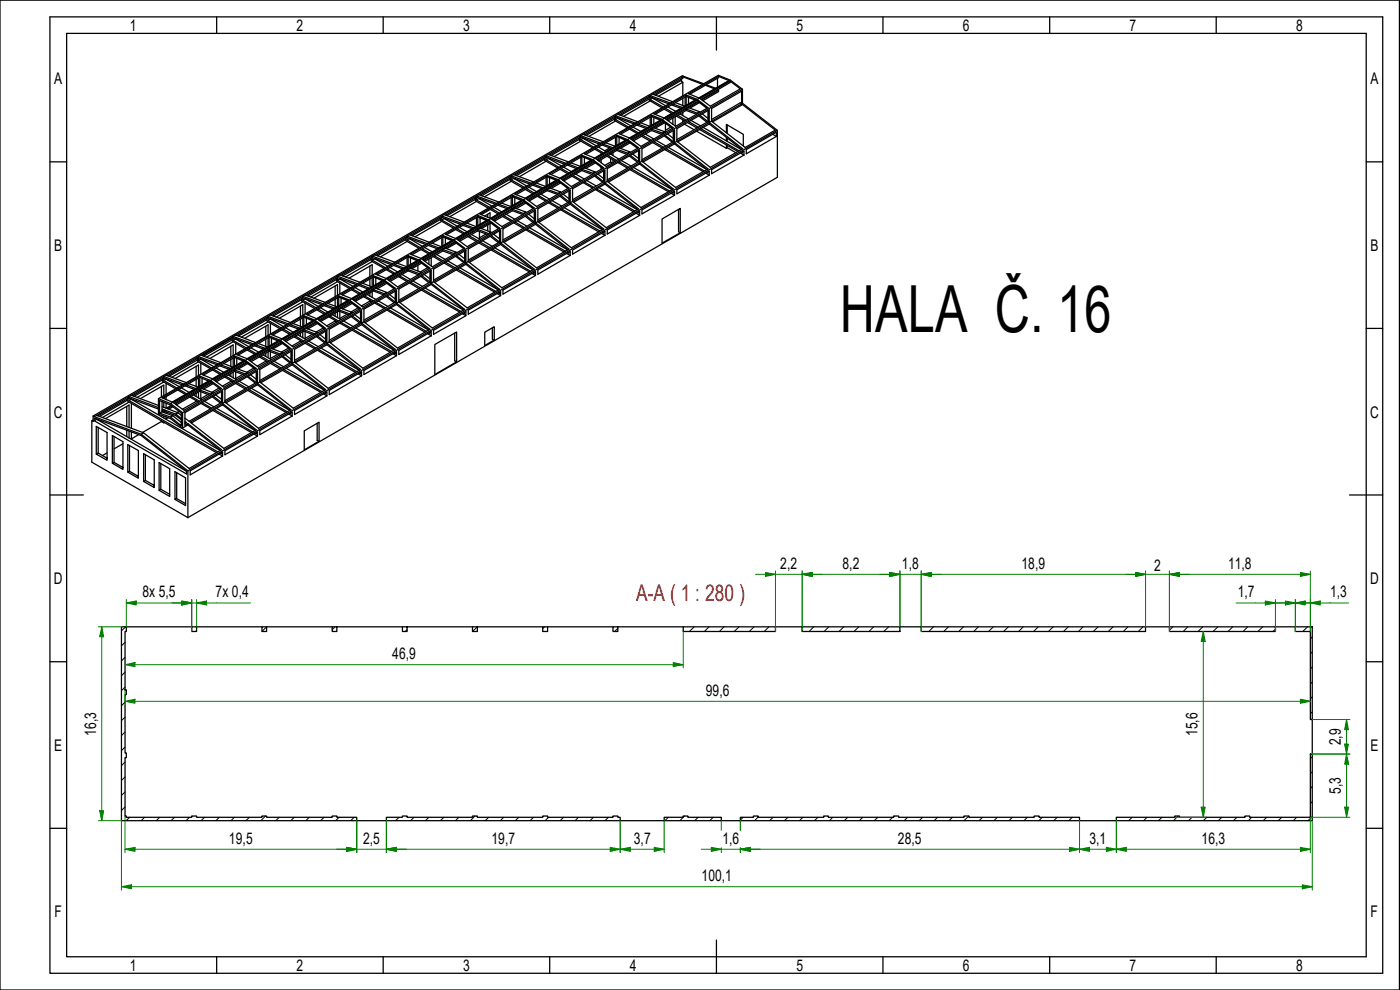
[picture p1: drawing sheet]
<svg xmlns="http://www.w3.org/2000/svg" width="420mm" height="297mm" viewBox="0 0 420 297" stroke-linecap="round" stroke-linejoin="round" font-family="sans-serif">
<defs><g id="words">
<text font-size="19.5" x="252.1" y="99.6">HALA Č. 16</text>
<text font-size="6.9" fill="#f00" x="190.9" y="180.2">A-A ( 1 : 280 )</text>
<g font-size="4.8">
<text x="39" y="9.3">1</text>
<text x="89" y="9.3">2</text>
<text x="139" y="9.3">3</text>
<text x="189" y="9.3">4</text>
<text x="239" y="9.3">5</text>
<text x="289" y="9.3">6</text>
<text x="339" y="9.3">7</text>
<text x="389" y="9.3">8</text>
<text x="16.3" y="25.3">A</text>
<text x="411.3" y="25.3">A</text>
<text x="16.3" y="75.3">B</text>
<text x="411.3" y="75.3">B</text>
<text x="16.2" y="125.3">C</text>
<text x="411.2" y="125.3">C</text>
<text x="234.2" y="170.7">2,2</text>
<text x="252.9" y="170.7">8,2</text>
<text x="270.7" y="170.7">1,8</text>
<text x="306.6" y="170.7">18,9</text>
<text x="346.4" y="171.3">2</text>
<text x="368.6" y="170.7">11,8</text>
<text x="16.2" y="175.3">D</text>
<text x="42.7" y="179.2">8x 5,5</text>
<text x="64.7" y="179.2">7x 0,4</text>
<text x="371.5" y="179.2">1,7</text>
<text x="399.2" y="179.2">1,3</text>
<text x="411.2" y="175.3">D</text>
<text x="117.7" y="197.7">46,9</text>
<text x="211.8" y="208.7">99,6</text>
<text x="28.8" y="220.7" transform="rotate(-90 28.8 220.7)">16,3</text>
<text x="359.4" y="220.9" transform="rotate(-90 359.4 220.9)">15,6</text>
<text x="16.3" y="225.3">E</text>
<text x="402.4" y="223.6" transform="rotate(-90 402.4 223.6)">2,9</text>
<text x="411.3" y="225.3">E</text>
<text x="402.4" y="238.3" transform="rotate(-90 402.4 238.3)">5,3</text>
<text x="68.7" y="253.2">19,5</text>
<text x="109" y="253.2">2,5</text>
<text x="147.5" y="253.2">19,7</text>
<text x="190.2" y="253.2">3,7</text>
<text x="216.8" y="253.2">1,6</text>
<text x="269.5" y="253.2">28,5</text>
<text x="327" y="253.2">3,1</text>
<text x="360.6" y="253.2">16,3</text>
<text x="210.6" y="264.4">100,1</text>
<text x="16.4" y="275.3">F</text>
<text x="411.4" y="275.3">F</text>
<text x="39" y="291.3">1</text>
<text x="89" y="291.3">2</text>
<text x="139" y="291.3">3</text>
<text x="189" y="291.3">4</text>
<text x="239" y="291.3">5</text>
<text x="289" y="291.3">6</text>
<text x="339" y="291.3">7</text>
<text x="389" y="291.3">8</text>
</g>
</g></defs>
<g fill="none" stroke="#000" stroke-width=".3">
<path d="M37.5 197.2l-1.1 1.1M37.5 192.7l-1.1 1.1M37.7 188.1l-1.3 1.2M59 189.2l-.3 .3M80 188.1l-1.4 1.4M100.6 188.1l-.9 .9M122.2 188.9l-.6 .6M143.3 188.1l-1.5 1.4M163.4 188.1l-.5 .5M185.4 188.5l-.9 1M208.3 188.1l-1.4 1.4M212.8 188.1l-1.4 1.4"/>
<path d="M217.3 188.1l-1.4 1.4M221.8 188.1l-1.5 1.4M226.3 188.1l-1.4 1.4M230.8 188.1l-1.4 1.4M244.2 188.1l-1.4 1.4M248.7 188.1l-1.4 1.4M253.2 188.1l-1.4 1.4M257.7 188.1l-1.4 1.4M262.2 188.1l-1.4 1.4M266.7 188.1l-1.5 1.4M270.1 189.2l-.4 .3M280.2 188.1l-1.4 1.4"/>
<path d="M284.7 188.1l-1.5 1.4M289.2 188.1l-1.5 1.4M293.6 188.1l-1.4 1.4M298.1 188.1l-1.4 1.4M302.6 188.1l-1.4 1.4M307.1 188.1l-1.4 1.4M311.6 188.1l-1.4 1.4M316.1 188.1l-1.5 1.4M320.6 188.1l-1.4 1.4M325.1 188.1l-1.4 1.4M329.6 188.1l-1.5 1.4M334.1 188.1l-1.5 1.4"/>
<path d="M338.5 188.1l-1.4 1.4M343 188.1l-1.4 1.4M352 188.1l-1 1M356.5 188.1l-1.4 1.4M361 188.1l-1.5 1.4M365.5 188.1l-1.5 1.4M370 188.1l-1.4 1.4M374.5 188.1l-1.4 1.4M379 188.1l-1.5 1.4M382.8 188.8l-.8 .7M392.4 188.1l-1.4 1.4M393.8 195.6l-.5 .6"/>
<path d="M393.8 191.1l-.5 .6M37.5 219.6l-1.1 1.1M37.5 215.2l-1.1 1M37.5 210.7l-1.1 1.1M37.5 206.2l-1.1 1M37.5 201.7l-1.1 1M393.8 213.6l-.5 .6M393.8 209.1l-.5 .6M393.8 204.6l-.5 .6M393.8 200.1l-.5 .6M37.5 237.6l-1.1 1.1M37.5 233.1l-1.1 1.1"/>
<path d="M37.5 228.6l-1.1 1.1M37.5 224.1l-1.1 1.1M393.8 236l-.5 .6M393.8 231.6l-.5 .5M393.8 227.1l-.5 .5M37.5 242.1l-1.1 1.1M38.9 245.2l-1.1 1M43.4 245.2l-1 1M47.9 245.2l-1 1M52.4 245.2l-1.1 1M56.9 245.2l-1.1 1M61.4 245.2l-1.1 1"/>
<path d="M65.8 245.2l-1 1M70.4 245.2l-1.1 1M74.9 245.2l-1.1 1M79.7 244.8l-1.4 1.4M83.8 245.2l-1.1 1M88.3 245.2l-1.1 1M92.8 245.2l-1 1M97.3 245.2l-1.1 1M101.8 245.2l-1.1 1M106.3 245.2l-1.1 1M119.8 245.2l-1.1 1M124.3 245.2l-1.1 1"/>
<path d="M128.7 245.2l-1.1 1M133.2 245.2l-1.1 1M137.7 245.2l-1 1M142.6 244.8l-1.4 1.4M146.7 245.2l-1.1 1M151.2 245.2l-1.1 1M155.7 245.2l-1.1 1M160.1 245.2l-1 1M164.7 245.2l-1.1 1M169.2 245.2l-1.1 1M173.6 245.2l-1 1M178.1 245.2l-1.1 1"/>
<path d="M182.6 245.2l-1.1 1M186.1 246.2h.1M200.6 245.2l-1.1 1M205.4 244.8l-1.4 1.4M209.5 245.2l-1 1M214.1 245.2l-1.1 1M223 245.2l-.8 .8M227.5 245.2l-1.1 1M232 245.2l-1.1 1M236.5 245.2l-1.1 1M241 245.2l-1.1 1M245.5 245.2l-1.1 1"/>
<path d="M249.9 245.2l-1 1M254.4 245.2l-1 1M259 245.2l-1.1 1M263.5 245.2l-1.1 1M267.9 245.2l-1.1 1M268.3 244.8l-.1 .1M272.4 245.2l-1.1 1M276.9 245.2l-1.1 1M281.4 245.2l-1 1M285.9 245.2l-1.1 1M290.8 244.8l-1.5 1.4M294.9 245.2l-1.1 1"/>
<path d="M299.3 245.2l-1 1M303.8 245.2l-1 1M308.4 245.2l-1.1 1M312.8 245.2l-1 1M317.3 245.2l-1.1 1M321.8 245.2l-1.1 1M335.3 245.2l-.3 .2M339.8 245.2l-1.1 1M344.2 245.2l-1 1M348.7 245.2l-1 1M353.6 244.8l-1.4 1.4M357.8 245.2l-1.1 1"/>
<path d="M362.2 245.2l-1.1 1M366.7 245.2l-1.1 1M371.2 245.2l-1.1 1M375.7 245.2l-1.1 1M380.2 245.2l-1.1 1M384.7 245.2l-1.1 1M389.2 245.2l-1.1 1M393.8 245l-1.2 1.2M393.8 240.5l-.5 .6"/>
</g>
<g fill="none" stroke="#000" stroke-width=".38">
<path d="M184.4 35.3v.8l3.9 2.2M184.4 35.7l-8.5 4.9M184.7 35.1v.8l4 2.2M184.7 35.1v-.4l-9.7 5.6M184.7 35.1l5.6 2.1M184.7 35.1l-9.2 5.4M184.7 36.3l-8 4.6M185.4 34.3l6.1 2.3M185.4 35.4v.1M185.4 35.5l4 2.3M185.4 34.3l-.7 .4 6.1 2.2M185.4 35.5l-.7 .4"/>
<path d="M186 35.6l-.2 .1M188.9 38.7l2.3 1.4M189.3 38.5l2.3 1.4M190 38.1l2.3 1.3M191.1 37.5l2.8 1M191.5 37.3l2.8 1M192.2 36.8l2.8 1.1M194.8 29.3v.8l3.9 2.3M194.8 29.7l-8.5 4.9M195.1 29.1v.8l4 2.2M195.1 29.1v-.4l-9.7 5.6M195.1 29.1l5.6 2.1"/>
<path d="M195.1 35.2v2.6M195.1 29.1l-9.2 5.4M195.1 30.3l-8 4.6M195.5 34.5l-9.7 5.6 3.1 1.3 9.7-5.6-3.1-1.3v.5l2.7 1.1M195.5 38.4v.3l-.3-.1M195.5 39.2l3.1 1.1M195.5 37.6v-2.6l-9.3 5.3M195.5 38.7v.5M195.5 38.7l-5.7 3.3M195.5 39.2l-5.4 3.1M195.9 28.2l9-5.2v.5l-8.6 4.9M195.9 28.2l6 2.3"/>
<path d="M195.9 29.3v.1M195.9 29.4l3.9 2.3M195.9 28.2l-.8 .5 6.1 2.2M195.9 29.4l-.8 .5M196.2 38.3l3.3 1.2-.7 .4-3.3-1.2M196.2 35.2v2M196.2 38v.3M196.2 38.3l-.7 .4M196.5 29.6l-.2 .1M198.8 39.9l.1 .2M198.9 36l-9.7 5.6 3.1 2.3 9.8-5.6-3.2-2.3v.4l2.8 2.1M198.9 36.4l-9.4 5.4"/>
<path d="M199.2 36.6l-3 1.7M199.3 32.8l2.3 1.2-1.9 1.2M199.5 39.5l.1 .2M199.5 36.8l-2.8 1.7M199.7 32.5l2.3 1.3M199.7 36.9v2.8M200.5 32.1l2.3 1.3M201.3 38.1l-1.6 1M201.5 31.5l2.8 1M201.9 35.4v1.9M202 31.2l2.7 1M202.1 39.2v3.3l.3 .3v-3.8l-9.7 5.6v3.8"/>
<path d="M202.6 35v2.8M202.7 30.8l2.7 1.1M203 34.8l2.5 1.5M203.4 34.6l2.5 1.5M204.1 34.2l2.5 1.5M204.5 24.2l-7.8 4.4M204.5 23.7v.8l.4 .2M204.9 24.7v4.1M204.9 29.5v2.1M204.9 33.7v1M204.9 35.9v.8M204.9 24.7l-7.3 4.2"/>
<path d="M205.2 22.9l-.4-.2-176.9 102.1v1.7l-.3-.3 .3-.2M205.2 22.9l6 2.2M205.2 22.9l-.3 .1 6 2.3M205.4 37.3l2.9 1.6M205.6 29.1v2.6M205.9 28.5l-9.7 5.6 3.1 1.3 9.7-5.6-3.1-1.3v.4l2.7 1.1M205.9 32.4v.3l-.3-.1M205.9 33.1l3.1 1.2M205.9 31.5v-2.6l-9.2 5.4M205.9 32.7v.4M205.9 32.7l-5.7 3.3M205.9 33.1l-5.4 3.1"/>
<path d="M206.3 36.8l2.9 1.6M206.6 32.3l3.3 1.2-.7 .5-3.3-1.3M206.6 28.1l9-5.2 3.2 1.3-9.1 5.2zM206.6 29.2v2M206.6 32v.3M206.6 32.3l-.7 .4M206.7 36.5l2.8 1.6M207.4 36.1l2.8 1.7M209 39.4l9 5.1M209.2 34l.2 .1M209.4 30l-9.8 5.6 3.2 2.3 9.7-5.6-3.1-2.3v.4l2.8 2.1M209.4 30.4l-9.4 5.4"/>
<path d="M209.6 30.6l-3 1.7M209.7 34.8l2.5 1.9M209.9 38.8l11.5 6.7M209.9 33.5l.2 .1M209.9 30.8l-2.8 1.6M210.1 34.6l2.4 1.9-9.4 5.4M210.1 29.6l9-5.2 3.1 2.3-9 5.2zM210.3 38.6l11.5 6.7M210.8 34.1l1.7 1.4M211 38.2l11.5 6.7M211.7 25.6l2.7 1.1M212 25.4l2.8 1.1"/>
<path d="M212.5 33.2v3.3l.4 .3v-3.9l-9.8 5.7v3.8M212.9 36.8l10 7.8-9.7 5.6-10.1-7.8M212.9 36.8v.4M212.9 37.2l9.7 7.6M212.9 36.8l-9.8 5.6M212.9 37.2l-9.5 5.4M213.6 35.9l8.6-5.1 10.5 8.2-9.1 5.2-10-7.8M213.6 36.4v-3.8l9-5.2v4.1l-8.7 5.1M213.6 36.4l-.7 .4M215.3 27l.3 .1M215.3 23.5v2.6M215.6 22.9v.4l-8.5 4.9"/>
<path d="M215.6 27.1v.4l-4.7 2.7M215.6 27.1l-5 2.9M218 39.8v-2.5l5.1 3v3.5M218.2 37.5v2.5M219.1 24.4v.4l-8.7 5M219.2 24.1l-3.6-1.5-168 97v4.7l3.6 1.3 3.6 2.8 1.6-.9v-.4M222.8 26.8l-168 97v4.6M222.8 26.8l-3.6-2.7-168 97 3.6 2.7M222.8 31l10.5 8.1-176.9 102.2-14-11 .7-.5 13.7 10.8 9.7-5.7-10.1-7.8M222.8 31l-9.2 5.4M222.8 26.8v4.2M233.3 39.1v14.1l-176.9 102.1"/>
<path d="M142.7 59.4v.8l.3 .2 3.6 2.1M142.7 59.8l-8.5 4.9M143 59.2v.8l3.9 2.2M143 59.2v-.4l-9.7 5.6M143 59.2l5.6 2.1M143 59.2l-9.3 5.4M143.7 58.4l6 2.2M143.7 59.5h.1M143.7 59.5l3.9 2.3M143.7 58.4l-.7 .4 6 2.2M143.7 59.5l-.7 .5M144.3 59.7l-.2 .1"/>
<path d="M153.1 53.4v.8l3.9 2.2M153.1 53.8l-8.5 4.9M153.4 53.2v.8l4 2.2M153.4 53.2v-.4l-9.7 5.6M153.4 53.2l5.6 2M153.4 59.2v2.7M153.4 53.2l-9.3 5.3M153.4 54.4l-8 4.6M153.8 58.6l-9.7 5.6 3.1 1.3 9.7-5.6-3.1-1.3v.4l2.7 1.1M154.2 52.4l-.8 .4 6 2.2M154.2 52.4l5.9 2.2M154.2 53.5h.1"/>
<path d="M154.2 53.5l3.9 2.3M154.2 53.5l-.8 .5M154.5 59.3v2M154.7 53.6l-.1 .2M157.6 56.8l2.3 1.4M158 56.6l2.3 1.3M158.7 56.2l2.3 1.3M159.8 55.5l2.8 1.1M160.3 55.3l2.7 1.1M161 54.9l2.7 1M161.3 58.9l2.5 1.5M161.7 58.7l2.5 1.5"/>
<path d="M162.4 58.3l2.5 1.4M163.5 47.4v.8l.4 .2M163.5 47.7l-8.5 5M163.9 47.2v.7l3.9 2.3M163.9 47.2v-.5l-9.7 5.7M163.9 47.2l5.5 2.1M163.9 48.4l3.5 2M163.9 53.2v2.7M163.9 47.2l-9.3 5.3M163.9 48.4l-8 4.6M164.2 52.6l-9.7 5.6 3.1 1.3 9.7-5.7-3.1-1.2v.4l2.7 1.1M164.2 56.5v.3l-.3-.1"/>
<path d="M164.2 57.2l3.1 1.1M164.2 55.7v-2.7l-9.3 5.4M164.2 56.8v.4M164.2 56.8l-5.7 3.3M164.2 57.2l-5.4 3.1M164.6 46.3l-.7 .4 6 2.3M164.6 47.4v.1M164.6 47.5l3.9 2.3M164.6 46.3l6 2.3M164.6 47.5l-.7 .4M164.9 56.4l3.3 1.2-.7 .4-3.3-1.2M164.9 53.3v1.9"/>
<path d="M164.9 56.1v.3M164.9 56.4l-.7 .4M165.2 47.6l-.2 .1M167.5 58l.2 .2M167.7 54.1l-9.8 5.6 3.1 2.3 9.8-5.6-3.1-2.3v.4l2.7 2.1M167.7 54.5l-9.5 5.4M167.9 54.7l-3 1.7M168 58.9l2.4 1.9M168.1 50.8l2.3 1.3M168.2 57.6l.2 .2M168.2 54.9l-2.8 1.7M168.3 58.7l2.5 1.9-9.4 5.4"/>
<path d="M168.5 50.6l2.3 1.3M169 58.3l1.8 1.3M169.2 50.2l2.2 1.3M170.2 49.5l2.8 1.1M170.7 49.3l2.8 1M170.8 57.3v3.3l.3 .2v-3.7l-9.7 5.6v3.8M171.4 48.9l2.8 1M171.7 52.9l2.5 1.4M172.1 52.7l2.5 1.5M172.8 52.2l2.5 1.5M173.9 41.3v.8l4 2.3M173.9 41.8l-8.5 4.9"/>
<path d="M174.3 41.1v.8l3.9 2.3M174.3 41.1v-.4l-9.7 5.6M174.3 41.1l5.6 2.1M174.3 47.2v2.6M174.3 41.1l-9.3 5.4M174.3 42.3l-8 4.7M174.6 46.6l-9.7 5.6 3.1 1.3 9.7-5.6-3.1-1.3v.4l2.8 1.1M174.6 50.5v.3l-.3-.1M174.6 51.2l3.1 1.2M174.6 49.6v-2.6l-9.2 5.4M174.6 50.8v.4M174.6 50.8l-5.7 3.3"/>
<path d="M174.6 51.2l-5.4 3.1M175 54.8l2.9 1.6M175 40.3l6 2.2M175 41.4v.1M175 41.5l3.9 2.2M175 40.3l-.7 .4 6 2.3M175 41.5l-.7 .4M175.4 50.3l3.2 1.3-.7 .4-3.3-1.2M175.4 54.6l2.8 1.6M175.4 47.3v1.9M175.4 50v.3M175.4 50.3l-.8 .5"/>
<path d="M175.6 41.6l-.2 .1M176.1 54.2l2.8 1.6M177.9 52l.2 .1M178.1 48.1l-9.7 5.5 3 2.4 9.8-5.7-3.1-2.2v.3l2.8 2.1M178.1 48.4l-9.4 5.5M178.4 48.6l-3 1.7M178.4 52.8l2.5 1.9M178.5 44.8l2.3 1.3M178.6 51.6l.2 .1M178.7 56.9l11.4 6.6M178.7 48.9l-2.9 1.6M178.8 52.6l2.4 1.9-9.4 5.4"/>
<path d="M178.9 44.6l2.3 1.3M179.1 56.7l11.4 6.6M179.5 52.2l1.7 1.4M179.6 44.1l2.3 1.4M179.8 56.3l11.5 6.6M180.4 45.9v.4M180.4 47.9v.9M180.4 50.2v.6M180.5 50.2l-.1 .1M180.7 43.5l2.8 1.1M181.1 43.3l2.8 1M181.2 51.2v3.3l.3 .3v-3.8l-9.7 5.6v3.8"/>
<path d="M181.5 54.8l10.1 7.9-9.7 5.6-10.1-7.9M181.5 54.8v.4M181.5 55.2l9.8 7.7M181.5 55.2l-9.4 5.5M181.5 54.8l-9.7 5.6M181.8 42.8l2.8 1.1M182.1 46.8l2.6 1.6M182.2 54.4l-.7 .4M182.5 46.7l2.5 1.4M182.9 44.4l-1.4 .9M183.2 46.2l2.5 1.5M183.3 48.6l-1.8 1"/>
<path d="M183.3 48.6l.4 .3M183.3 44.5v.2M183.3 46.2v.1M183.3 47.5v1.1M184 45.8v.9M184 47.9v.9M184.7 41.2v2.6M185.1 40.6l-9.7 5.6 3 1.2 9.8-5.6-3.1-1.2v.3l2.7 1.2M185.1 44.4v.4l-.4-.2M185.1 44.8v.3l-5.4 3.2M185.1 45.1l3.1 1.2M185.1 43.6v-2.7l-9.3 5.4"/>
<path d="M185.1 44.8l-5.7 3.3M185.4 48.8l2.9 1.7M185.8 44.4l3.2 1.2-.7 .4-3.2-1.2M185.8 48.6l2.9 1.6M185.8 41.3v1.9M185.8 44v.4M185.8 44.4l-.7 .4M186.5 48.2l2.9 1.6M188.3 46l.2 .1M188.5 42l-9.7 5.6 3.1 2.4 9.7-5.7-3.1-2.3v.5l2.8 2M188.5 42.5l-9.4 5.4M188.8 42.6l-3 1.8"/>
<path d="M188.8 46.8l2.5 1.9M189 45.6l.2 .1M189.1 50.9l11.5 6.6M189.1 42.8l-2.9 1.7M189.2 46.6l2.4 1.9-9.4 5.5M189.5 50.7l11.5 6.6M189.9 46.2l1.7 1.3M190.2 50.3l11.5 6.6M191.6 45.2v3.3l.4 .3v-3.8l-9.8 5.6v3.8M192 48.8l10.1 7.9-9.8 5.6-10.1-7.9M192 49.2l9.7 7.6M192 48.8v.4"/>
<path d="M192 49.2l-9.4 5.5M192 48.8l-9.8 5.6M192.5 40.9l2.6 1.4M192.7 48.4l-.7 .4M192.9 40.6l2.6 1.5M193.7 40.2l2.5 1.5M195.9 42.8l2.9 1.6M196.3 42.5l2.8 1.7M197 42.1l2.8 1.7M199.3 40.8l2.4 1.9M199.5 44.9l11.5 6.6M199.6 40.6l2.5 1.9-9.4 5.4"/>
<path d="M199.9 44.6l11.5 6.7M200.3 40.2l1.8 1.3M200.6 44.2l11.5 6.6M201.4 58l1 .6M202.1 57.6v.4l-.4-.2M202.4 42.8l10.1 7.9-9.7 5.5-10.1-7.8M202.4 42.8v.4M202.4 43.2l9.8 7.6M202.4 43.2l-9.4 5.4M202.4 42.8l-9.7 5.6M203.1 56.9l9.8-5.5v1.2l-9.8 5.6zM203.1 42.4l-.7 .4"/>
<path d="M211.8 51.9l1.1 .7M212.5 51.5v.4l-.3-.2M213.6 50.9l9.7-5.6v1.2l-9.7 5.6zM218 44.5l.2-.2 2.7 1.5M218 41.2v1M218 43.5v1M218.2 41.4v1M218.2 43.6v.7M222.2 45.9l1.1 .6M222.9 45.5v.4l-.3-.2M224 44.9l9-5.2v1.2l-9 5.3zM232 40.3l1 .6"/>
<path d="M111 79.8v3.2M111.4 77.5v.8l3.9 2.2M111.4 77.8l-8.5 5M111.7 77.3v.7l3.9 2.3M111.7 77.3v-.5l-9.7 5.7M111.7 77.3l5.6 2.1M111.7 77.3l-9.3 5.3M111.7 78.5l-8 4.6M112.5 76.4l-.8 .4 6 2.3M112.5 76.4l5.9 2.3M112.5 77.5v.1M112.5 77.6l3.8 2.3"/>
<path d="M112.5 77.6l-.8 .4M113 77.7l-.2 .1M118.1 79.6l2.7 1.1M118.6 79.4l2.7 1M119.3 79l2.7 1M121.8 71.4v.8l3.9 2.3M121.8 71.9l-8.5 4.9M122.2 71.2v.8l3.8 2.3M122.2 71.2v-.3l-9.7 5.5M122.2 71.2l5.5 2.1M122.2 77.3v2.6M122.2 71.2l-9.4 5.4"/>
<path d="M122.2 72.4l-8 4.7M122.5 76.7l-9.7 5.6 3.1 1.3 9.7-5.6-3.1-1.3v.4l2.7 1.1M122.5 79.7v-2.6l-9.3 5.4M122.9 70.4l5.9 2.3M122.9 71.5v.1M122.9 71.6l3.8 2.3M122.9 70.4l-.7 .5 5.9 2.2M122.9 71.6l-.7 .4M123.2 77.4v1.9M123.4 71.7l-.1 .1M125.4 79.6v1.7M126 78.2l-9.8 5.5 3.1 2.4 9.7-5.7-3-2.2v.3l2.7 2.1"/>
<path d="M126 78.5l-9.5 5.5M126.2 78.7l-3 1.8M126.4 74.9l2.3 1.3M126.5 79l-2.9 1.6M126.7 74.7l2.3 1.3M127.4 74.3l2.3 1.3M128.5 73.6l2.8 1.1M128.7 77.7v1.5M129 73.4l2.8 1M129.4 77.3v2.5M129.7 72.9l2.8 1.1M130 76.9l2.5 1.6"/>
<path d="M130.4 76.8l2.5 1.4M131.1 76.4l2.5 1.4M132.2 65.5v.7l3.9 2.3M132.2 65.8l-8.5 4.9M132.6 65.2v.8l3.9 2.2M132.6 65.2v-.4l-9.7 5.6M132.6 65.2l5.6 2.1M132.6 71.3v2.6M132.6 65.2l-9.3 5.4M132.6 66.4l-8 4.6M132.9 70.7l-9.7 5.5 3.1 1.3 9.7-5.6-3.1-1.2v.4l2.7 1.1M132.9 74.5v.4l-.3-.2"/>
<path d="M132.9 74.9v.4l-5.4 3.1M132.9 75.3l3.1 1.1M132.9 73.7v-2.6l-9.3 5.3M132.9 74.9l-5.7 3.3M133.3 78.9l2.8 1.7M133.3 64.4l-.7 .4 6 2.2M133.3 64.4l6 2.3M133.3 65.5v.1M133.3 65.6l3.9 2.3M133.3 65.6l-.7 .4M133.7 74.5l3.2 1.2-.7 .4-3.3-1.2M133.7 78.7l2.8 1.6"/>
<path d="M133.7 71.4v1.9M133.7 74.2v.3M133.7 74.5l-.8 .4M133.9 65.7l-.2 .1M134.4 78.3l2.8 1.6M136.2 76.1l.2 .1M136.4 72.1l-9.7 5.7 3 2.3 9.7-5.6-3-2.4v.5l2.8 2M136.4 72.6l-9.4 5.4M136.7 72.8l-3 1.7M136.7 76.9l2.5 1.9M136.8 68.9l2.3 1.3M136.9 75.7l.2 .1"/>
<path d="M137 72.9l-3 1.7M137 76.8l2.4 1.9-9.3 5.4M137.2 68.6l2.2 1.4M137.7 76.3l1.7 1.3M137.9 68.2l2.2 1.3M138.9 67.6l2.8 1M139.4 67.4l2.8 1M139.4 75.3v3.4l.4 .2v-3.8l-9.7 5.7v3.7M139.8 78.9l10.1 7.9-9.7 5.6-10.1-7.9M139.8 79.3l9.8 7.7M139.8 78.9v.4M139.8 79.3l-9.4 5.5"/>
<path d="M139.8 78.9l-9.7 5.6M140.1 66.9l2.8 1.1M140.4 71l2.5 1.4M140.5 78.5l-.7 .4M140.8 70.7l2.5 1.5M141.5 70.3l2.5 1.5M143 65.3v2.6M143 60.4l-8 4.6M143.4 64.6l-9.7 5.7 3 1.3 9.7-5.7-3-1.3v.5l2.6 1.1M143.4 68.5v.3l-.4-.1M143.4 69.3l3 1.1M143.4 67.7v-2.6l-9.4 5.3"/>
<path d="M143.4 68.8v.5M143.4 68.8l-5.7 3.3M143.4 69.3l-5.4 3.1M143.7 72.9l2.9 1.6M143.9 69.5v2.2M144.1 68.4l3.2 1.2-.7 .5-3.2-1.3M144.1 72.6l2.9 1.7M144.1 65.3v2M144.1 68.1v.3M144.1 68.4l-.7 .4M144.3 65.5l-.2 .1M144.8 72.2l2.9 1.7"/>
<path d="M145.5 64.8l1.6-.9v1.6M145.9 70.2l-2 1.2M146.4 64.3v.9M146.4 67.5v1.8M146.6 70.1l.2 .1M146.8 66.1l-9.7 5.6 3.1 2.3 9.7-5.6-3.1-2.3v.4l2.8 2.1M146.8 66.5l-9.4 5.4M147.1 66.7l-3 1.7M147.1 67.1v2.5M147.1 70.9l2.5 1.9M147.2 62.9l2.3 1.3M147.3 69.6l.2 .2"/>
<path d="M147.4 75l11.5 6.6M147.4 66.9l-2.9 1.7M147.4 70.7l2.5 1.9-9.4 5.4M147.6 62.6l2.3 1.3M147.8 74.7l11.5 6.7M148.1 70.3l1.8 1.4M148.3 62.2l2.3 1.3M148.5 74.3l11.5 6.6M149.4 61.6l2.7 1M149.8 61.3l2.8 1M149.9 69.3v3.3l.3 .3v-3.8l-9.7 5.6v3.8M150.2 72.9l10.1 7.9-9.7 5.5-10.1-7.8"/>
<path d="M150.2 72.9v.4M150.2 73.3l9.8 7.6M150.2 73.3l-9.4 5.4M150.2 72.9l-9.7 5.6M150.6 60.9l2.7 1.1M150.8 64.9l2.6 1.5M150.9 72.5l-.7 .4M151.2 64.7l2.6 1.5M152 64.3l2.5 1.5M153.8 62.5v.3l-.3-.1M153.8 62.8v.4l-5.4 3.1M153.8 63.2l3.1 1.2"/>
<path d="M153.8 61.6v-2.6l-9.3 5.4M153.8 62.8l-5.7 3.3M154.2 66.9l2.8 1.6M154.5 62.4l3.3 1.2-.8 .5-3.2-1.3M154.5 62.1v.3M154.5 62.4l-.7 .4M154.6 66.6l2.8 1.7M155.3 66.2l2.8 1.7M157 64.1l.2 .1M157.2 60.1l-9.7 5.6 3.1 2.3 9.7-5.6-3.1-2.3v.4l2.8 2.1M157.2 60.5l-9.4 5.5M157.5 60.7l-3 1.7"/>
<path d="M157.6 64.9l2.4 1.9M157.8 68.9l11.5 6.7M157.8 63.6l.1 .2M157.8 60.9l-2.9 1.7M157.9 64.7l2.4 1.9-9.4 5.4M158.2 68.8l11.5 6.6M158.6 64.2l1.7 1.4M158.9 68.3l11.5 6.7M160.3 63.3v3.3l.4 .3v-3.8l-9.8 5.6v3.8M160.7 66.9l10.1 7.8-9.8 5.7-10.1-7.9M160.7 67.3l9.7 7.6M160.7 66.9v.4"/>
<path d="M160.7 67.3l-9.4 5.4M160.7 66.9l-9.8 5.6M161.4 66.5l-.7 .4M164.6 60.8l2.8 1.7M165 60.6l2.8 1.7M165.7 60.2l2.8 1.6M168.2 62.9l11.5 6.7M168.6 62.7l11.5 6.6M169.3 62.3l11.5 6.6M170.1 76.1l1 .5M170.8 75.6v.4l-.4-.2M171.1 60.8l10.1 7.9-9.8 5.6-10-7.8"/>
<path d="M171.1 60.8v.5M171.1 61.3l9.8 7.6M171.1 61.3l-9.4 5.4M171.1 60.8l-9.7 5.7M171.8 75l9.7-5.6v1.2l-9.7 5.6zM171.8 60.4l-.7 .4M180.5 70l1 .6M181.2 69.6v.4l-.4-.2M182.2 69l9.8-5.6v1.2l-9.8 5.6zM190.9 64l1.1 .6M191.6 63.6v.3l-.3-.2M192.7 63l9.7-5.6v1.2l-9.7 5.6z"/>
<path d="M198.7 65.7l5.5-3.2v7.3l-5.5 3.1zM203.6 62.9v6.6l.6 .3M79.8 97.9v3.1M80.1 95.6v.7l3.8 2.3M80.1 95.9l-8.5 4.9M80.5 95.3v.8l3.8 2.2M80.5 95.3v-.4l-9.8 5.6M80.5 95.3l5.5 2.1M80.5 95.3l-9.4 5.4M80.5 96.6l-8 4.5M81.2 94.5l5.9 2.3M81.2 95.6v.1"/>
<path d="M81.2 95.7l3.8 2.3M81.2 94.5l-.7 .4 5.9 2.2M81.2 95.7l-.7 .4M81.2 97v3.2M81.7 95.8l-.2 .1M82.7 96.2l-.4 .2M84.6 99l2.3 1.3M85 98.7l2.3 1.4M85.7 98.3l2.3 1.4M86.8 97.7l2.8 1M87.2 97.5l2.8 1M87.9 97.1l2.8 1"/>
<path d="M90.2 91.9v3.1M90.2 95.7v2.2M90.2 100v.9M90.5 89.5v.8l3.9 2.3M90.5 89.9l-8.5 5M90.9 89.3v.8l3.9 2.2M90.9 89.3v-.4l-9.7 5.6M90.9 89.3l5.6 2.1M90.9 94.6v-3.2l-7.1 4.1M90.9 95.4v2.6M90.9 99.6v1.7M90.9 89.3l-9.3 5.4"/>
<path d="M90.9 90.5l-8 4.7M91.2 94.7l-9.7 5.7 3.1 1.2 9.7-5.6-3.1-1.3v.5l2.7 1.1M91.2 98.6v.3l-.3-.1M91.2 98.9v.5l-5.4 3.1M91.2 99.4l3.1 1.1M91.2 97.8v-2.6l-9.3 5.3M91.2 98.9l-5.7 3.3M91.6 88.5l-.7 .4 6 2.2M91.6 88.5l6 2.2M91.6 89.6h.1M91.6 99.5v2.2M91.6 89.6l3.9 2.3"/>
<path d="M91.6 89.6l-.7 .5M91.6 91v3.2M91.9 98.5l3.3 1.2-.7 .5-3.3-1.3M91.9 95.4v2M91.9 98.2v.3M91.9 98.5l-.7 .4M92.1 89.8l-.2 .1M93.1 90.2l-.3 .1M94.7 96.2l-9.7 5.6 3 2.3 9.7-5.6-3-2.3v.4l2.8 2.1M94.7 96.6l-9.4 5.5M94.9 96.8l-3 1.7M95.1 92.9l2.2 1.4"/>
<path d="M95.2 99.7l.2 .2M95.2 97.1l-2.9 1.6M95.4 92.7l2.3 1.3M96.1 92.3l2.3 1.3M97 98.4l-2.1 1.2M97.2 91.7l2.8 1M97.7 91.4l2.8 1M97.7 99.4v3.3l.4 .3v-3.8l-9.7 5.6v3.8M98.4 91l2.8 1.1M98.7 95l2.5 1.5M99.1 94.9l2.5 1.4M99.8 94.4l2.5 1.5"/>
<path d="M100.6 85.8v3.2M100.6 89.8v2.1M100.6 94v.9M100.6 96.1v.2M100.6 96.3l-2.6 1.5M100.6 96.3l.5 .3M101 83.5v.8l3.8 2.2M101 83.9l-8.5 4.9M101.3 83.3v.8l3.9 2.2M101.3 83.3v-.4l-9.7 5.6M101.3 83.3l5.6 2.1M101.3 88.6v-3.2l-7.1 4.1"/>
<path d="M101.3 89.3v2.7M101.3 93.5v1.8M101.3 83.3l-9.3 5.3M101.3 84.5l-8 4.6M101.7 88.8l-9.8 5.5 3.1 1.3 9.7-5.6-3-1.2v.3l2.6 1.1M101.7 92.6v.3l-.4-.1M101.7 93.3l3 1.2M101.7 91.8v-2.7l-9.4 5.4M101.7 92.9v.4M101.7 92.9l-5.8 3.4M101.7 93.3l-5.4 3.1M102 97l2.9 1.6"/>
<path d="M102 82.5l6 2.2M102 83.6v.1M102 93.5v2.2M102 83.7l3.9 2.2M102 82.5l-.7 .4 6 2.2M102 83.7l-.7 .4M102.1 84.9l-.1 3.3M102.4 92.5l3.2 1.2-.7 .5-3.2-1.3M102.4 96.8l2.9 1.6M102.4 89.5v1.9M102.4 92.2v.3M102.4 92.5l-.7 .4"/>
<path d="M102.6 83.7l-.2 .2M103.1 96.3l2.9 1.7M103.6 84.1l-.4 .2M104.1 94.3l-2.1 1.3M104.9 94.2l.2 .1M105.1 90.2l-9.7 5.6 3.1 2.3 9.7-5.6-3.1-2.3v.4l2.8 2.1M105.1 90.6l-9.4 5.5M105.3 90.8l-2.9 1.7M105.4 95l2.5 1.9M105.5 86.9l2.3 1.4M105.6 93.7l.2 .2M105.7 99l11.5 6.7"/>
<path d="M105.7 91l-2.9 1.7M105.7 94.8l2.5 1.9-9.4 5.4M105.9 86.7l2.2 1.3M106 98.9l11.5 6.6M106.4 94.4l1.8 1.3M106.6 86.3l2.2 1.3M106.7 98.4l11.5 6.7M107.4 92.4l-2.1 1.2M107.7 85.6l2.7 1.1M108.1 85.4l2.8 1.1M108.2 93.4v3.3l.3 .3v-3.8l-9.7 5.6v3.8M108.5 97l10.1 7.8-9.7 5.7-10.1-7.9"/>
<path d="M108.5 97v.4M108.5 97.4l9.8 7.6M108.5 97.4l-9.4 5.5M108.5 97l-9.7 5.6M108.8 85l2.8 1M109.1 89l2.6 1.5M109.2 96.6l-.7 .4M109.5 88.8l2.6 1.5M110.2 88.4l2.6 1.4M111 83.7v2.1M111 87.9v1M111 90.1v.2"/>
<path d="M111 90.3l-2.5 1.5M111 90.3l.5 .3M111.7 82.5v-3.1l-7 4.1M111.7 83.3v2.7M111.7 87.6v1.7M112.1 82.7l-9.7 5.6 3.1 1.3 9.7-5.6-3.1-1.3v.4l2.6 1.1M112.1 86.6v.3l-.3-.1M112.1 86.9v.4l-5.4 3.1M112.1 87.3l3.1 1.2M112.1 85.8v-2.7l-9.4 5.4M112.1 86.9l-5.7 3.3M112.5 90.9l2.8 1.7"/>
<path d="M112.8 86.5l3.3 1.2-.8 .4-3.2-1.2M112.8 83.4v1.9M112.8 86.2v.3M112.8 86.5l-.7 .4M112.8 90.7l2.9 1.7M113.5 90.3l2.9 1.6M115.3 88.1l.2 .2M115.5 84.2l-9.7 5.6 3.1 2.3 9.7-5.6-3.1-2.3v.4l2.8 2.1M115.5 84.6l-9.4 5.4M115.8 84.8l-3 1.7M115.9 80.9l2.3 1.3M115.9 88.9l2.4 2"/>
<path d="M116.1 93l11.5 6.7M116.1 87.7l.1 .2M116.1 85l-2.9 1.7M116.2 88.8l2.4 1.9-9.4 5.4M116.3 80.7l2.3 1.3M116.5 92.8l11.5 6.6M116.9 88.4l1.7 1.3M117 80.2l2.3 1.4M117.2 92.4l11.5 6.6M118.6 87.4v3.3l.4 .3v-3.8l-9.8 5.6v3.8M119 91l10 7.8-9.7 5.6-10.1-7.8M119 91.4l9.7 7.6"/>
<path d="M119 91v.4M119 91l-9.8 5.6M119 91.4l-9.5 5.4M119.6 83l2.5 1.4M119.7 90.5l-.7 .5M120 82.8l2.5 1.5M120.6 82.3l2.6 1.6M122.5 80.6v.3l-.3-.1M122.5 81.3l3.1 1.2M122.5 80.9v.4M122.5 80.9l-5.7 3.3M122.5 81.3l-5.4 3.1"/>
<path d="M122.9 84.9l2.8 1.7M123.2 80.5l3.3 1.2-.7 .4-3.3-1.2M123.2 80.1v.4M123.2 80.5l-.7 .4M123.3 84.7l2.8 1.6M124 84.3l2.8 1.7M125.4 82.4v.1M125.8 82.1l.2 .1M126.3 82.9l2.4 1.9M126.5 87l11.5 6.6M126.5 81.7l.2 .1M126.6 82.7l2.4 1.9-9.3 5.5"/>
<path d="M126.9 86.8l11.5 6.7M127.3 82.3l1.7 1.4M127.6 86.4l11.5 6.6M128.3 80.3l-2.1 1.3M129 99.7v.4l-.3-.2M129 81.3v3.3l.4 .3v-3.8l-9.7 5.6v3.8M129.4 84.9l10 7.9-9.7 5.6-10-7.9M129.4 84.9v.4M129.4 85.3l9.8 7.6M129.4 85.3l-9.4 5.5M129.4 84.9l-9.7 5.6M130.1 84.5l-.7 .4"/>
<path d="M136.5 99.9v8.4l.5 .3M137 81l11.4 6.6M137.4 80.8l11.4 6.6M138 80.4l11.5 6.6M138.7 94.1l1.1 .6v-1.2l-9.7 5.6v1.2l9.7-5.6M139.4 93.7v.4l-.3-.2M140.5 93.1l9.7-5.6v1.2l-9.7 5.6zM145.5 99.7l2.8-1.7v4l-2.8 1.7zM147.8 98.3v3.5l.5 .2M149.2 88.1l1 .6M149.9 87.7v.4l-.3-.2M159.6 82l1.1 .7v-1.2l-9.8 5.5v1.3l9.8-5.6"/>
<path d="M160.3 81.6v.4l-.3-.2M161.4 81l9.7-5.6v1.2l-9.7 5.7zM38.4 119.6v.8l26.6 15.4M38.7 119.4v.8l26.6 15.4M38.7 119.4v-.4l-9.7 5.6M38.7 119.4l8.9 3.3M38.7 119.4l-9.3 5.4M39.4 119.7l26.7 15.5M39.4 118.6l8.2 3.1M39.4 118.6l-.7 .4 8.9 3.3M39.4 119.8l-.7 .4M40 119.9l-.2 .1"/>
<path d="M47.6 119.6l3.6 1.5M48.5 115.9v3.2M48.8 113.6v.8l3.9 2.2M48.8 114l-8.5 4.9M49.1 113.4v.8l4 2.2M49.1 113.4v-.4l-9.7 5.6M49.1 113.4l5.6 2.1M49.1 118.7v-3.1l-7 4M49.1 119.4v.2M49.1 113.4l-9.2 5.3M49.1 114.6l-8 4.6M49.8 112.6l-.7 .4 6.1 2.2"/>
<path d="M49.8 112.6l6.1 2.2M49.8 113.7v.1M49.8 119v.9M49.8 113.8l4 2.2M49.8 113.8l-.7 .4M49.9 115l-.1 3.3M50.4 113.8l-.2 .2M51.4 114.2l-.3 .2M53.3 117l2.3 1.3M53.7 116.8l2.3 1.4M54.4 116.4l2.3 1.3M55.5 115.7l2.8 1.1"/>
<path d="M55.9 115.5l2.8 1.1M56.6 115.1l2.8 1M57 119.1l2.5 1.5M57.3 118.9l2.6 1.5M58 118.5l2.6 1.5M58.9 109.9v3.2M58.9 113.8v2.1M58.9 118v1M59.2 107.6v.8l3.9 2.2M59.2 108l-8.5 4.9M59.6 107.4v.7l3.9 2.3M59.6 107.4v-.4l-9.8 5.6"/>
<path d="M59.6 107.4l5.6 2.1M59.6 112.7v-3.2l-7.1 4.1M59.6 113.5v2.6M59.6 117.7v1.7M59.6 107.4l-9.3 5.4M59.6 108.6l-8 4.6M59.9 112.8l-11.3 6.6 3.1 1.2 11.3-6.5-3.1-1.3v.4M59.9 116.7v.3l-.3-.1M59.9 117.4l3.1 1.2M59.9 113.2l2.7 1.1M59.9 113.2v2.7M59.9 117v.4"/>
<path d="M59.9 117l-7.3 4.2M59.9 117.4l-6.9 4.1M59.9 113.2l-10.9 6.3M60.3 106.5l9.7-5.5v.3l-9.3 5.4M60.3 106.5l6 2.3M60.3 107.6v.1M60.3 117.6v2.2M60.3 107.7l3.9 2.3M60.3 106.5l-.7 .5 6 2.2M60.3 107.7l-.7 .4M60.4 109.1l-.1 3.2M60.6 116.6l3.3 1.2-.7 .4-3.3-1.2"/>
<path d="M60.6 113.5v1.9M60.6 116.3v.3M60.6 116.6l-.7 .4M60.8 107.9h-.2M61.8 108.2l-.3 .2M62.4 118.3l-2.1 1.3M63.2 118.2l.2 .1M63.4 114.7l2.8 2.1M63.4 114.3v.4M63.4 114.7l-11 6.3M63.6 114.9l-3 1.7M63.7 119l2.5 2"/>
<path d="M63.8 111l2.2 1.3M63.9 117.8l.2 .2M63.9 115.1l-2.8 1.7M64 118.9l2.5 1.9M64.1 110.8l2.3 1.3M64.7 118.5l1.8 1.3M64.8 110.4l2.3 1.3M65.7 116.4l-2.1 1.3M66 109.8l2.7 1M66.4 109.5l2.8 1M66.5 117.5v3.3M67.1 109.1l2.7 1.1"/>
<path d="M67.4 113.1l2.6 1.5M67.8 112.9l2.6 1.4M68.5 112.5l2.6 1.5M69.3 103.9v3.1M69.3 107.8v2.1M69.3 112v1M69.3 114.2v.2M69.3 114.4l-2.6 1.5M69.3 114.4l.5 .3M69.7 101.5v.8l3.8 2.3M69.7 102l-8.5 4.9M70 106.7v-3.2l-7 4.1"/>
<path d="M70 107.4v2.6M70 111.6v1.7M70 102.5l-8 4.7M70.4 106.8l-9.8 5.6 3.2 1.3 9.7-5.6-3.1-1.3v.4l2.6 1.1M70.4 110.7v.3l-.4-.1M70.4 111v.4l-5.4 3.1M70.4 111.4l3.1 1.2M70.4 109.8v-2.6l-9.4 5.4M70.4 111l-5.8 3.3M70.7 115l2.9 1.7M70.7 100.5l-.7 .5 6 2.2M70.7 100.5l6 2.3"/>
<path d="M70.7 101.6v.1M70.7 111.6v2.2M70.7 101.7l3.9 2.3M70.7 101.7l-.7 .5M70.8 103l-.1 3.2M71.1 110.6l3.3 1.2-.8 .4-3.2-1.2M71.1 107.5v2M71.1 110.3v.3M71.1 110.6l-.7 .4M71.1 114.8l2.9 1.6M71.3 101.8l-.2 .2M71.8 114.4l2.9 1.7"/>
<path d="M72.3 102.2l-.4 .2M72.9 112.3l-2.2 1.3M73.6 112.2l.2 .2M73.8 108.3l-9.7 5.6 3.1 2.3 9.7-5.7-3.1-2.2v.4l2.8 2M73.8 108.7l-9.4 5.4M74 108.9l-2.9 1.7M74.2 105l2.3 1.3M74.2 113l2.4 1.9M74.4 117.1l11.5 6.6M74.4 111.8l.1 .1M74.4 109.1l-2.9 1.6M74.5 112.9l2.4 1.9-9.4 5.4"/>
<path d="M74.5 104.8l2.3 1.3M74.7 116.9l11.5 6.7M75.2 112.4l1.7 1.4M75.3 104.4l2.3 1.2M75.6 103.4l-5.6-2.1v.9l3.9 2.2M76.2 110.4l-2.2 1.3M76.4 103.7l2.7 1.1M76.8 103.5l2.8 1M76.9 111.4v3.4l.4 .2v-3.8l-9.8 5.7v3.7M77.3 115l10 7.9-9.7 5.6-10.1-7.9M77.3 115.4l9.6 7.7-11.5-6.6M77.3 115v.4"/>
<path d="M77.3 115.4l-9.5 5.5M77.3 115l-9.8 5.6M77.5 103l2.8 1.1M77.9 107.1l2.5 1.5M78 114.6l-.7 .4M78.2 106.9l2.6 1.4M78.9 106.5l2.6 1.4M79.8 101.8v2.1M79.8 106v.9M79.8 108.2v.2M79.8 108.4l-2.6 1.4M79.8 108.4l.4 .2"/>
<path d="M80.5 100.6v-3.1l-7.1 4M80.5 101.4v2.6M80.5 105.6v1.7M80.8 100.8l-9.7 5.6 3.1 1.2 9.7-5.6-3.1-1.2v.4l2.6 1.1M80.8 104.6v.4l-.3-.2M80.8 105.4l3.1 1.1M80.8 103.8v-2.6l-9.3 5.3M80.8 105v.4M80.8 105l-5.7 3.3M80.8 105.4l-5.4 3.1M81.2 109l2.8 1.7M81.2 105.5v2.2"/>
<path d="M81.5 104.6l3.3 1.2-.7 .4-3.3-1.2M81.5 101.5v1.9M81.5 104.3v.3M81.5 104.6l-.7 .4M81.5 108.8l2.9 1.6M82.2 108.4l2.9 1.6M83.3 106.3l-2.1 1.3M84.1 106.2l.2 .1M84.3 102.2l-9.8 5.7 3.1 2.3 9.7-5.6-3-2.4v.5l2.7 2M84.3 102.7l-9.5 5.4M84.5 102.9l-3 1.7M84.6 107l2.4 1.9"/>
<path d="M84.8 111.1l11.5 6.6M84.8 105.8l.2 .1M84.8 103l-2.9 1.7M84.9 106.9l2.4 1.9-9.3 5.4M85.2 110.9l11.4 6.6M85.6 106.4l1.7 1.4M85.9 110.5l11.4 6.6M86.6 104.4l-2.1 1.2M87.3 105.5v3.3l.4 .2v-3.8l-9.7 5.7v3.7M87.7 109l10 7.9-9.7 5.6-10-7.9M87.7 109v.5M87.7 109.5l9.8 7.6"/>
<path d="M87.7 109.5l-9.5 5.4M87.7 109l-9.7 5.6M88.3 101.1l2.5 1.4M88.4 108.6l-.7 .4M88.6 100.8l2.6 1.5M89.3 100.4l2.6 1.5M90.2 102.2v.1M90.2 102.3l-2.6 1.5M90.2 102.3l.4 .4M91.6 103l2.8 1.6M91.9 102.7l2.9 1.7M92.6 102.3l2.9 1.7"/>
<path d="M93.7 100.3l-2.1 1.2M94.5 100.2l.2 .1M95 101l2.5 1.9M95.2 105.1l11.5 6.6M95.3 100.8l2.4 1.9-9.3 5.4M95.6 104.9l11.5 6.6M96 100.4l1.7 1.4M96.3 104.4l11.5 6.7M97 118.2l1.1 .6v-1.2l-9.7 5.6v1.2l9.7-5.6M97.7 117.8v.4l-.3-.2M98.1 103l10.1 7.9-9.7 5.6-10.1-7.9M98.1 103.4l9.8 7.6"/>
<path d="M98.1 103v.4M98.1 103.4l-9.4 5.4M98.1 103l-9.7 5.6M98.8 117.1l9.7-5.5v1.2l-9.7 5.6zM98.8 102.6l-.7 .4M107.5 112.2l1 .6M108.2 111.7v.4l-.3-.2M117.9 106.2l1.1 .5v-1.2l-9.8 5.7v1.2l9.8-5.7M118.6 105.7v.4l-.3-.2M119.7 105.1l9.7-5.6v1.3l-9.7 5.5zM128.3 100.1l1.1 .7M130.5 103.4l6.5-3.8v9l-6.5 3.8z"/>
<path d="M27.6 126.2v12.5l28.8 16.6M28.3 126.2v-.7l14.1 5.2 13.6 10.7v.8l-27.7-16 .7-.5 27 15.7M28.3 125l14.1 5.3M28.9 136.3v-8.4l3.2 1.9v8.3l-3.2-1.8 .6-.4 2.6 1.6M29 124.6l-.7 .4-.4-.2M29 124.6l14.1 5.2M29.5 128.3v7.6M29.6 125.9l-.2 .1M30.5 126.3l-.3 .2M31.7 125.6l7-4.1v6.8M32.1 135.9l-1.4 .8M33.7 139v-8.3l3.2 1.8v8.3l-3.2-1.8 .5-.3 2.7 1.6"/>
<path d="M34.2 131v7.7M36.9 133.1l-2.7 1.6M38 122v6M38 129.1v1.9M38.4 120l-8.6 5M38.7 129.3v2.1M38.7 120.6l-8 4.7M38.9 133.7v7.7M39.4 129.6v2.2M39.5 121.1l-.1 7.4M41 120.3l-.4 .1M41.6 130.4l-2.2 1.3"/>
<path d="M43.6 136.4v7.7M47.9 123.9v-3.7l3.3 1.3 3.2 2.4v3.8l-3.2-2.6M48.3 139.1v7.7M48.5 124.6v.4M48.5 126.2v.3M48.5 126.5l-5.8 3.3M48.5 126.5l.6 .4M48.6 120.4v3.2l3.3 1.2 2.5 2M48.6 122l1.2 .5M48.6 123.1l.1 .1M48.6 122.7l.5 .2-.5 .3M49.1 120.7v1.5"/>
<path d="M49.1 123.6v.1M49.1 124.8v.6M49.1 126.7v.2M49.3 126.7l-.2 .2M49.5 123l-1.6 .9 3.3 1.2 .7-.3M49.5 123v.4l-.5 .3M49.5 123.4l3.3 1.3 1.6 1.3M49.5 123l3.3 1.3M49.8 121v1.5M49.8 123.6v.4M49.8 125.1v.7M50.4 125.3l-.6 .4"/>
<path d="M51.4 121.7l-1.6 .8M51.6 121.8l-1.4 .8 3.3 1.3M51.9 122l-1.3 .8M52 124.4l-.4 .2M52.1 120.8l11.3-6.5 3.1 2.3-11.3 6.5zM52.8 124.3l.7-.4 .9 .7M52.8 124.3l1.6 1.3M53.7 123.4l-.6 .3M55.5 126.4l.5 .4-.5 .3M55.5 126.8l.3 .2M56.4 127.5l9.8 7.6M57.1 126.7l9.7-5.6 10.1 7.9-9.7 5.5z"/>
<path d="M58.9 120.3v.1M58.9 120.4l-4.2 2.4M58.9 120.4l.5 .3M60.3 121l2.9 1.7M60.6 120.8l3 1.7M61.4 120.4l2.9 1.7M63.9 123.2l11.5 6.6M64.3 122.9l11.5 6.7M65 122.5l11.5 6.6M65.8 136.3l1 .5M66.5 135.9v.3l-.3-.2M66.5 120.8l.3 .3v-3.8l-11.3 6.5v3.8l.9-.5"/>
<path d="M66.5 120.8l-9.7 5.6-1.3-.9M66.8 121.1v.4M66.8 121.5l9.8 7.6M66.8 121.5l-9.4 5.4M67.5 120.6l-.7 .5M76.2 130.2l1.1 .7v-1.3l-9.8 5.6v1.2l9.8-5.5M76.9 129.8v.4l-.3-.2M78 129.2l9.7-5.6v1.2l-9.7 5.6zM86.6 124.2l1.1 .6M87.3 123.8v.4l-.3-.2M91.3 129.3l4.5-2.6v5.7l-4.5 2.6zM95.2 127v5.1l.6 .3"/>
<path d="M38.4 141.7v-8.3l3.1 1.8v8.3l-3.1-1.8 .5-.3 2.6 1.5M43.1 144.4v-8.3l3.2 1.9v8.3l-3.2-1.9 .5-.3 2.7 1.6M47.8 147.1l3.1 1.9v-8.4l-3.1-1.8v8.3l.5-.3 2.6 1.5M52.5 149.8l3.2 1.9v-8.3l-3.2-1.9v8.3l.5-.2 2.7 1.5M53 141.8v7.8M56.4 141.3v14M57.1 141.3l9.7-5.7v1.2l-9.7 5.7zM36.4 188.1h1.5v1.4h-.4v17.5h.4v1.4h-.4v17.5h.4v1.4h-.4v17.5h.4v.4h19.6v-.4h1.5v.4h19.6v-.4h1.4v.4h19.7v-.4h1.4v.4h6v1h-70.7zM37.9 188.1h19.6M57.5 188.1h1.5v1.4h-1.5zM59 188.1h19.6M78.6 188.1h1.4v1.4h-1.4z"/>
<path d="M80 188.1h19.7M99.7 188.1h1.4v1.4h-1.4zM101.1 188.1h19.7M120.8 188.1h1.4v1.4h-1.4zM122.2 188.1h19.6M141.8 188.1h1.5v1.4h-1.5zM143.3 188.1h19.6M162.9 188.1h1.4v1.4h-1.4zM164.3 188.1h19.7M184 188.1h1.4v1.4h-1.4zM185.4 188.1h19.6M205 188.1h27.7v1.4h-27.7z"/>
<path d="M232.7 188.1h8M240.7 188.1h29.4v1.4h-29.4zM270.1 188.1h6.4M276.5 188.1h67.3v1.4h-67.3zM343.8 188.1h7.2M351 188.1h31.8v1.4h-31.8zM382.8 188.1h5.9M388.7 188.1h5.1v27.8h-.5v-26.4h-4.6zM393.8 215.9v10.3M107.1 246.2h79v-1h-.7v-.4h-1.4v.4h-19.7v-.4h-1.4v.4h-19.6v-.4h-1.5v.4h-19.6v-.4h-1.4v.4h-4.8v1M186.1 246.2h13.2M199.3 245.2h5.7v-.4h1.4v.4h10.1v1h-17.2z"/>
<path d="M216.5 246.2h5.7M222.2 245.2h3.9v-.4h1.4v.4h19.7v-.4h1.4v.4h19.6v-.4h1.5v.4h19.6v-.4h1.5v.4h19.6v-.4h1.4v.4h12.2v1h-101.8zM324 246.2h11M335 245.2h17.6v-.4h1.3v.4h19.7v-.4h1.4v.4h18.3v-19h.5v20h-58.8z"/>
</g>
<g fill="none" stroke="#000" stroke-width=".38">
<path d="M15 5.1h400v286.9h-400zM65 5.1v4.9M115 5.1v4.9M165 5.1v4.9M265 5.1v4.9M315 5.1v4.9M365 5.1v4.9M15 48.6h5M410 48.6h5M15 98.5h5M410 98.5h5M15 198.6h5"/>
<path d="M410 198.6h5M15 248.5h5M410 248.5h5M65 287.1v4.9M115 287.1v4.9M165 287.1v4.9M265 287.1v4.9M315 287.1v4.9M365 287.1v4.9"/>
</g>
<path d="M20 10h390v277.1h-390zM215 5.1v9.9M15 148.5h10M405 148.5h10M215 282.1v9.9" fill="none" stroke="#000" stroke-width=".38"/>
<path d="M0 0h420v297h-420z" fill="none" stroke="#000" stroke-width=".38"/>
<path d="M361.1 189.5v3" fill="none" stroke="#008000" stroke-width=".3"/>
<path d="M361.1 189.5l.6 3h-1.2z" fill="#008000"/>
<path d="M361.1 189.5l.6 3h-1.2zM361.1 242.2v3" fill="none" stroke="#008000" stroke-width=".3"/>
<path d="M360.5 242.2h1.2l-.6 3z" fill="#008000"/>
<path d="M361.1 192.5v49.7M390.3 210.4h3M352.6 245.2h9.5M360.5 242.2h1.2l-.6 3z" fill="none" stroke="#008000" stroke-width=".3"/>
<path d="M390.3 209.8l3 .6-3 .6z" fill="#008000"/>
<path d="M37.5 210.4h3M390.3 209.8l3 .6-3 .6z" fill="none" stroke="#008000" stroke-width=".3"/>
<path d="M37.5 210.4l3-.6v1.2z" fill="#008000"/>
<path d="M37.9 180.9h3M37.5 210.4l3-.6v1.2zM37.5 207v4.4M40.5 210.4h349.8" fill="none" stroke="#008000" stroke-width=".3"/>
<path d="M37.9 180.9l3-.6v1.2z" fill="#008000"/>
<path d="M37.9 180.9l3-.6v1.2zM54.5 180.9h3" fill="none" stroke="#008000" stroke-width=".3"/>
<path d="M54.5 180.3l3 .6-3 .6z" fill="#008000"/>
<path d="M37.9 179.9v8.2M57.5 179.9v9.6M40.9 180.9h13.6M54.5 180.3l3 .6-3 .6zM59 180.9h3" fill="none" stroke="#008000" stroke-width=".3"/>
<path d="M59 180.9l3-.6v1.2z" fill="#008000"/>
<path d="M54.5 180.9h3M59 180.9l3-.6v1.2z" fill="none" stroke="#008000" stroke-width=".3"/>
<path d="M54.5 180.3l3 .6-3 .6z" fill="#008000"/>
<path d="M57.5 179.9v8.2M59 179.9v8.2M37.5 199.4h3M51.6 180.9h2.9M54.5 180.3l3 .6-3 .6zM57.5 180.9h1.5M62 180.9h13.2" fill="none" stroke="#008000" stroke-width=".3"/>
<path d="M37.5 199.4l3-.6v1.2z" fill="#008000"/>
<path d="M37.5 199.4l3-.6v1.2zM202.1 199.4h2.9" fill="none" stroke="#008000" stroke-width=".3"/>
<path d="M202.1 198.8l2.9 .6-2.9 .6z" fill="#008000"/>
<path d="M40.5 199.4h161.6M202.1 198.8l2.9 .6-2.9 .6zM205 189.5v10.9M393.3 180.9h2.9" fill="none" stroke="#008000" stroke-width=".3"/>
<path d="M393.3 180.9l2.9-.6v1.2z" fill="#008000"/>
<path d="M385.8 180.9h2.9M393.3 180.9l2.9-.6v1.2z" fill="none" stroke="#008000" stroke-width=".3"/>
<path d="M385.8 180.3l2.9 .6-2.9 .6z" fill="#008000"/>
<path d="M351 172.3h2.9M388.7 179.9v9.6M393.3 179.9v9.6M382.8 180.9h3M385.8 180.3l2.9 .6-2.9 .6zM388.7 180.9h4.6M396.2 180.9h8.5" fill="none" stroke="#008000" stroke-width=".3"/>
<path d="M351 172.3l2.9-.5v1.2z" fill="#008000"/>
<path d="M340.8 172.3h3M351 172.3l2.9-.5v1.2z" fill="none" stroke="#008000" stroke-width=".3"/>
<path d="M340.8 171.8l3 .5-3 .7z" fill="#008000"/>
<path d="M337.8 172.3h3M340.8 171.8l3 .5-3 .7zM343.8 172.3h13.1M343.8 171.3v16.8M351 171.3v18.2" fill="none" stroke="#008000" stroke-width=".3"/>
<path d="M351 172.3l2.9-.5v1.2z" fill="#008000"/>
<path d="M351 172.3l2.9-.5v1.2zM390.3 172.3h3" fill="none" stroke="#008000" stroke-width=".3"/>
<path d="M390.3 171.8l3 .5-3 .7z" fill="#008000"/>
<path d="M351 171.3v16.8M353.9 172.3h36.4M390.3 171.8l3 .5-3 .7zM393.3 171.3v18.2M379.7 180.9h3.1" fill="none" stroke="#008000" stroke-width=".3"/>
<path d="M379.7 180.3l3.1 .6-3.1 .6z" fill="#008000"/>
<path d="M379.7 180.3l3.1 .6-3.1 .6zM388.7 180.9h3" fill="none" stroke="#008000" stroke-width=".3"/>
<path d="M388.7 180.9l3-.6v1.2z" fill="#008000"/>
<path d="M340.8 172.3h3M382.8 179.9v9.6M388.7 179.9v9.6M371 180.9h8.7M382.8 180.9h5.9M388.7 180.9l3-.6v1.2zM391.7 180.9h3.1" fill="none" stroke="#008000" stroke-width=".3"/>
<path d="M340.8 171.8l3 .5-3 .7z" fill="#008000"/>
<path d="M276.5 172.3h3M340.8 171.8l3 .5-3 .7z" fill="none" stroke="#008000" stroke-width=".3"/>
<path d="M276.5 172.3l3-.5v1.2z" fill="#008000"/>
<path d="M267 172.3h3.1M276.5 172.3l3-.5v1.2zM276.5 171.3v18.2M279.5 172.3h61.3M343.8 171.3v16.8" fill="none" stroke="#008000" stroke-width=".3"/>
<path d="M267 171.8l3.1 .5-3.1 .7z" fill="#008000"/>
<path d="M267 171.8l3.1 .5-3.1 .7zM276.5 172.3h3" fill="none" stroke="#008000" stroke-width=".3"/>
<path d="M276.5 172.3l3-.5v1.2z" fill="#008000"/>
<path d="M229.7 172.3h3M264 172.3h3M270.1 172.3h6.4M270.1 171.3v16.8M276.5 172.3l3-.5v1.2zM276.5 171.3v18.2M279.5 172.3h2.9" fill="none" stroke="#008000" stroke-width=".3"/>
<path d="M229.7 171.8l3 .5-3 .7z" fill="#008000"/>
<path d="M229.7 171.8l3 .5-3 .7zM240.7 172.3h3.1" fill="none" stroke="#008000" stroke-width=".3"/>
<path d="M240.7 172.3l3.1-.5v1.2z" fill="#008000"/>
<path d="M226.8 172.3h2.9M232.7 172.3h14.1M232.7 171.3v18.2M240.7 172.3l3.1-.5v1.2zM240.7 171.3v16.8" fill="none" stroke="#008000" stroke-width=".3"/>
<path d="M240.7 172.3l3.1-.5v1.2z" fill="#008000"/>
<path d="M240.7 172.3l3.1-.5v1.2zM267 172.3h3.1" fill="none" stroke="#008000" stroke-width=".3"/>
<path d="M267 171.8l3.1 .5-3.1 .7z" fill="#008000"/>
<path d="M240.7 171.3v18.2M243.8 172.3h23.2M267 171.8l3.1 .5-3.1 .7zM270.1 171.3v16.8M404.1 215.9v3" fill="none" stroke="#008000" stroke-width=".3"/>
<path d="M404.1 215.9l.6 3h-1.2z" fill="#008000"/>
<path d="M404.1 215.9l.6 3h-1.2zM404.1 223.3v2.9" fill="none" stroke="#008000" stroke-width=".3"/>
<path d="M403.5 223.3h1.2l-.6 2.9z" fill="#008000"/>
<path d="M393.8 215.9h11.3M404.1 218.9v4.4M393.8 226.2h11.3M403.5 223.3h1.2l-.6 2.9zM404.1 242.2v3" fill="none" stroke="#008000" stroke-width=".3"/>
<path d="M403.5 242.2h1.2l-.6 3z" fill="#008000"/>
<path d="M404.1 226.2v3.1M403.5 242.2h1.2l-.6 3z" fill="none" stroke="#008000" stroke-width=".3"/>
<path d="M404.1 226.2l.6 3.1h-1.2z" fill="#008000"/>
<path d="M393.3 226.2h11.8M404.1 226.2l.6 3.1h-1.2zM404.1 229.3v12.9M324 254.8h3M393.3 245.2h11.8" fill="none" stroke="#008000" stroke-width=".3"/>
<path d="M324 254.8l3-.6v1.2z" fill="#008000"/>
<path d="M324 254.8l3-.6v1.2zM332 254.8h3" fill="none" stroke="#008000" stroke-width=".3"/>
<path d="M332 254.2l3 .6-3 .6z" fill="#008000"/>
<path d="M324 246.2v9.6M327 254.8h5M332 254.2l3 .6-3 .6zM335 254.8h3M335 246.2v9.6" fill="none" stroke="#008000" stroke-width=".3"/>
<path d="M335 254.8l3-.6v1.2z" fill="#008000"/>
<path d="M335 254.8l3-.6v1.2zM390.3 254.8h3" fill="none" stroke="#008000" stroke-width=".3"/>
<path d="M390.3 254.2l3 .6-3 .6z" fill="#008000"/>
<path d="M222.2 254.8h3M335 246.2v9.6M338 254.8h52.3M390.3 254.2l3 .6-3 .6zM393.3 245.2v10.6" fill="none" stroke="#008000" stroke-width=".3"/>
<path d="M222.2 254.8l3-.6v1.2z" fill="#008000"/>
<path d="M222.2 254.8l3-.6v1.2zM321 254.8h3" fill="none" stroke="#008000" stroke-width=".3"/>
<path d="M321 254.2l3 .6-3 .6z" fill="#008000"/>
<path d="M213.5 254.8h3M222.2 246.2v3M222.2 254.4v1.4M225.2 254.8h95.8M321 254.2l3 .6-3 .6zM324 246.2v9.6" fill="none" stroke="#008000" stroke-width=".3"/>
<path d="M213.5 254.2l3 .6-3 .6z" fill="#008000"/>
<path d="M213.5 254.2l3 .6-3 .6zM222.2 254.8h3" fill="none" stroke="#008000" stroke-width=".3"/>
<path d="M222.2 254.8l3-.6v1.2z" fill="#008000"/>
<path d="M186.1 254.8h3.1M210.4 254.8h3.1M216.5 254.8h5.7M216.5 246.2v3M216.5 254.4v1.4M222.2 254.8l3-.6v1.2zM222.2 246.2v3M222.2 254.4v1.4M225.2 254.8h3" fill="none" stroke="#008000" stroke-width=".3"/>
<path d="M186.1 254.8l3.1-.6v1.2z" fill="#008000"/>
<path d="M186.1 254.8l3.1-.6v1.2zM196.3 254.8h3" fill="none" stroke="#008000" stroke-width=".3"/>
<path d="M196.3 254.2l3 .6-3 .6z" fill="#008000"/>
<path d="M183.1 254.8h3M186.1 246.2v9.6M189.2 254.8h7.1M196.3 254.2l3 .6-3 .6zM199.3 246.2v9.6" fill="none" stroke="#008000" stroke-width=".3"/>
<path d="M183.1 254.2l3 .6-3 .6z" fill="#008000"/>
<path d="M116 254.8h2.9M183.1 254.2l3 .6-3 .6z" fill="none" stroke="#008000" stroke-width=".3"/>
<path d="M116 254.8l2.9-.6v1.2z" fill="#008000"/>
<path d="M104 254.8h3.1M116 254.8l2.9-.6v1.2zM116 246.2v9.6M118.9 254.8h64.2M186.1 246.2v9.6" fill="none" stroke="#008000" stroke-width=".3"/>
<path d="M104 254.2l3.1 .6-3.1 .6z" fill="#008000"/>
<path d="M104 254.2l3.1 .6-3.1 .6zM116 254.8h2.9" fill="none" stroke="#008000" stroke-width=".3"/>
<path d="M116 254.8l2.9-.6v1.2z" fill="#008000"/>
<path d="M101 254.8h15M107.1 246.2v9.6M116 254.8l2.9-.6v1.2zM116 246.2v9.6M118.9 254.8h3.1" fill="none" stroke="#008000" stroke-width=".3"/>
<path d="M104 254.2l3.1 .6-3.1 .6z" fill="#008000"/>
<path d="M37.5 254.8h3M104 254.2l3.1 .6-3.1 .6z" fill="none" stroke="#008000" stroke-width=".3"/>
<path d="M37.5 254.8l3-.6v1.2z" fill="#008000"/>
<path d="M30.5 243.3v2.9M37.5 254.8l3-.6v1.2zM37.5 244.8v11M40.5 254.8h63.5M107.1 246.2v9.6" fill="none" stroke="#008000" stroke-width=".3"/>
<path d="M29.9 243.3h1.2l-.6 2.9z" fill="#008000"/>
<path d="M30.5 188.1v3M29.9 243.3h1.2l-.6 2.9z" fill="none" stroke="#008000" stroke-width=".3"/>
<path d="M30.5 188.1l.6 3h-1.2z" fill="#008000"/>
<path d="M29.5 188.1h6.9M30.5 188.1l.6 3h-1.2zM30.5 191.1v52.2M29.5 246.2h6.9M36.4 266.1h3" fill="none" stroke="#008000" stroke-width=".3"/>
<path d="M36.4 266.1l3-.6v1.2z" fill="#008000"/>
<path d="M36.4 266.1l3-.6v1.2zM390.8 266.1h3" fill="none" stroke="#008000" stroke-width=".3"/>
<path d="M390.8 265.5l3 .6-3 .6z" fill="#008000"/>
<path d="M36.4 246.2v20.9M393.8 246.2v20.9M39.4 266.1h351.4M390.8 265.5l3 .6-3 .6z" fill="none" stroke="#008000" stroke-width=".3"/>
<use href="#words"/>
</svg>
